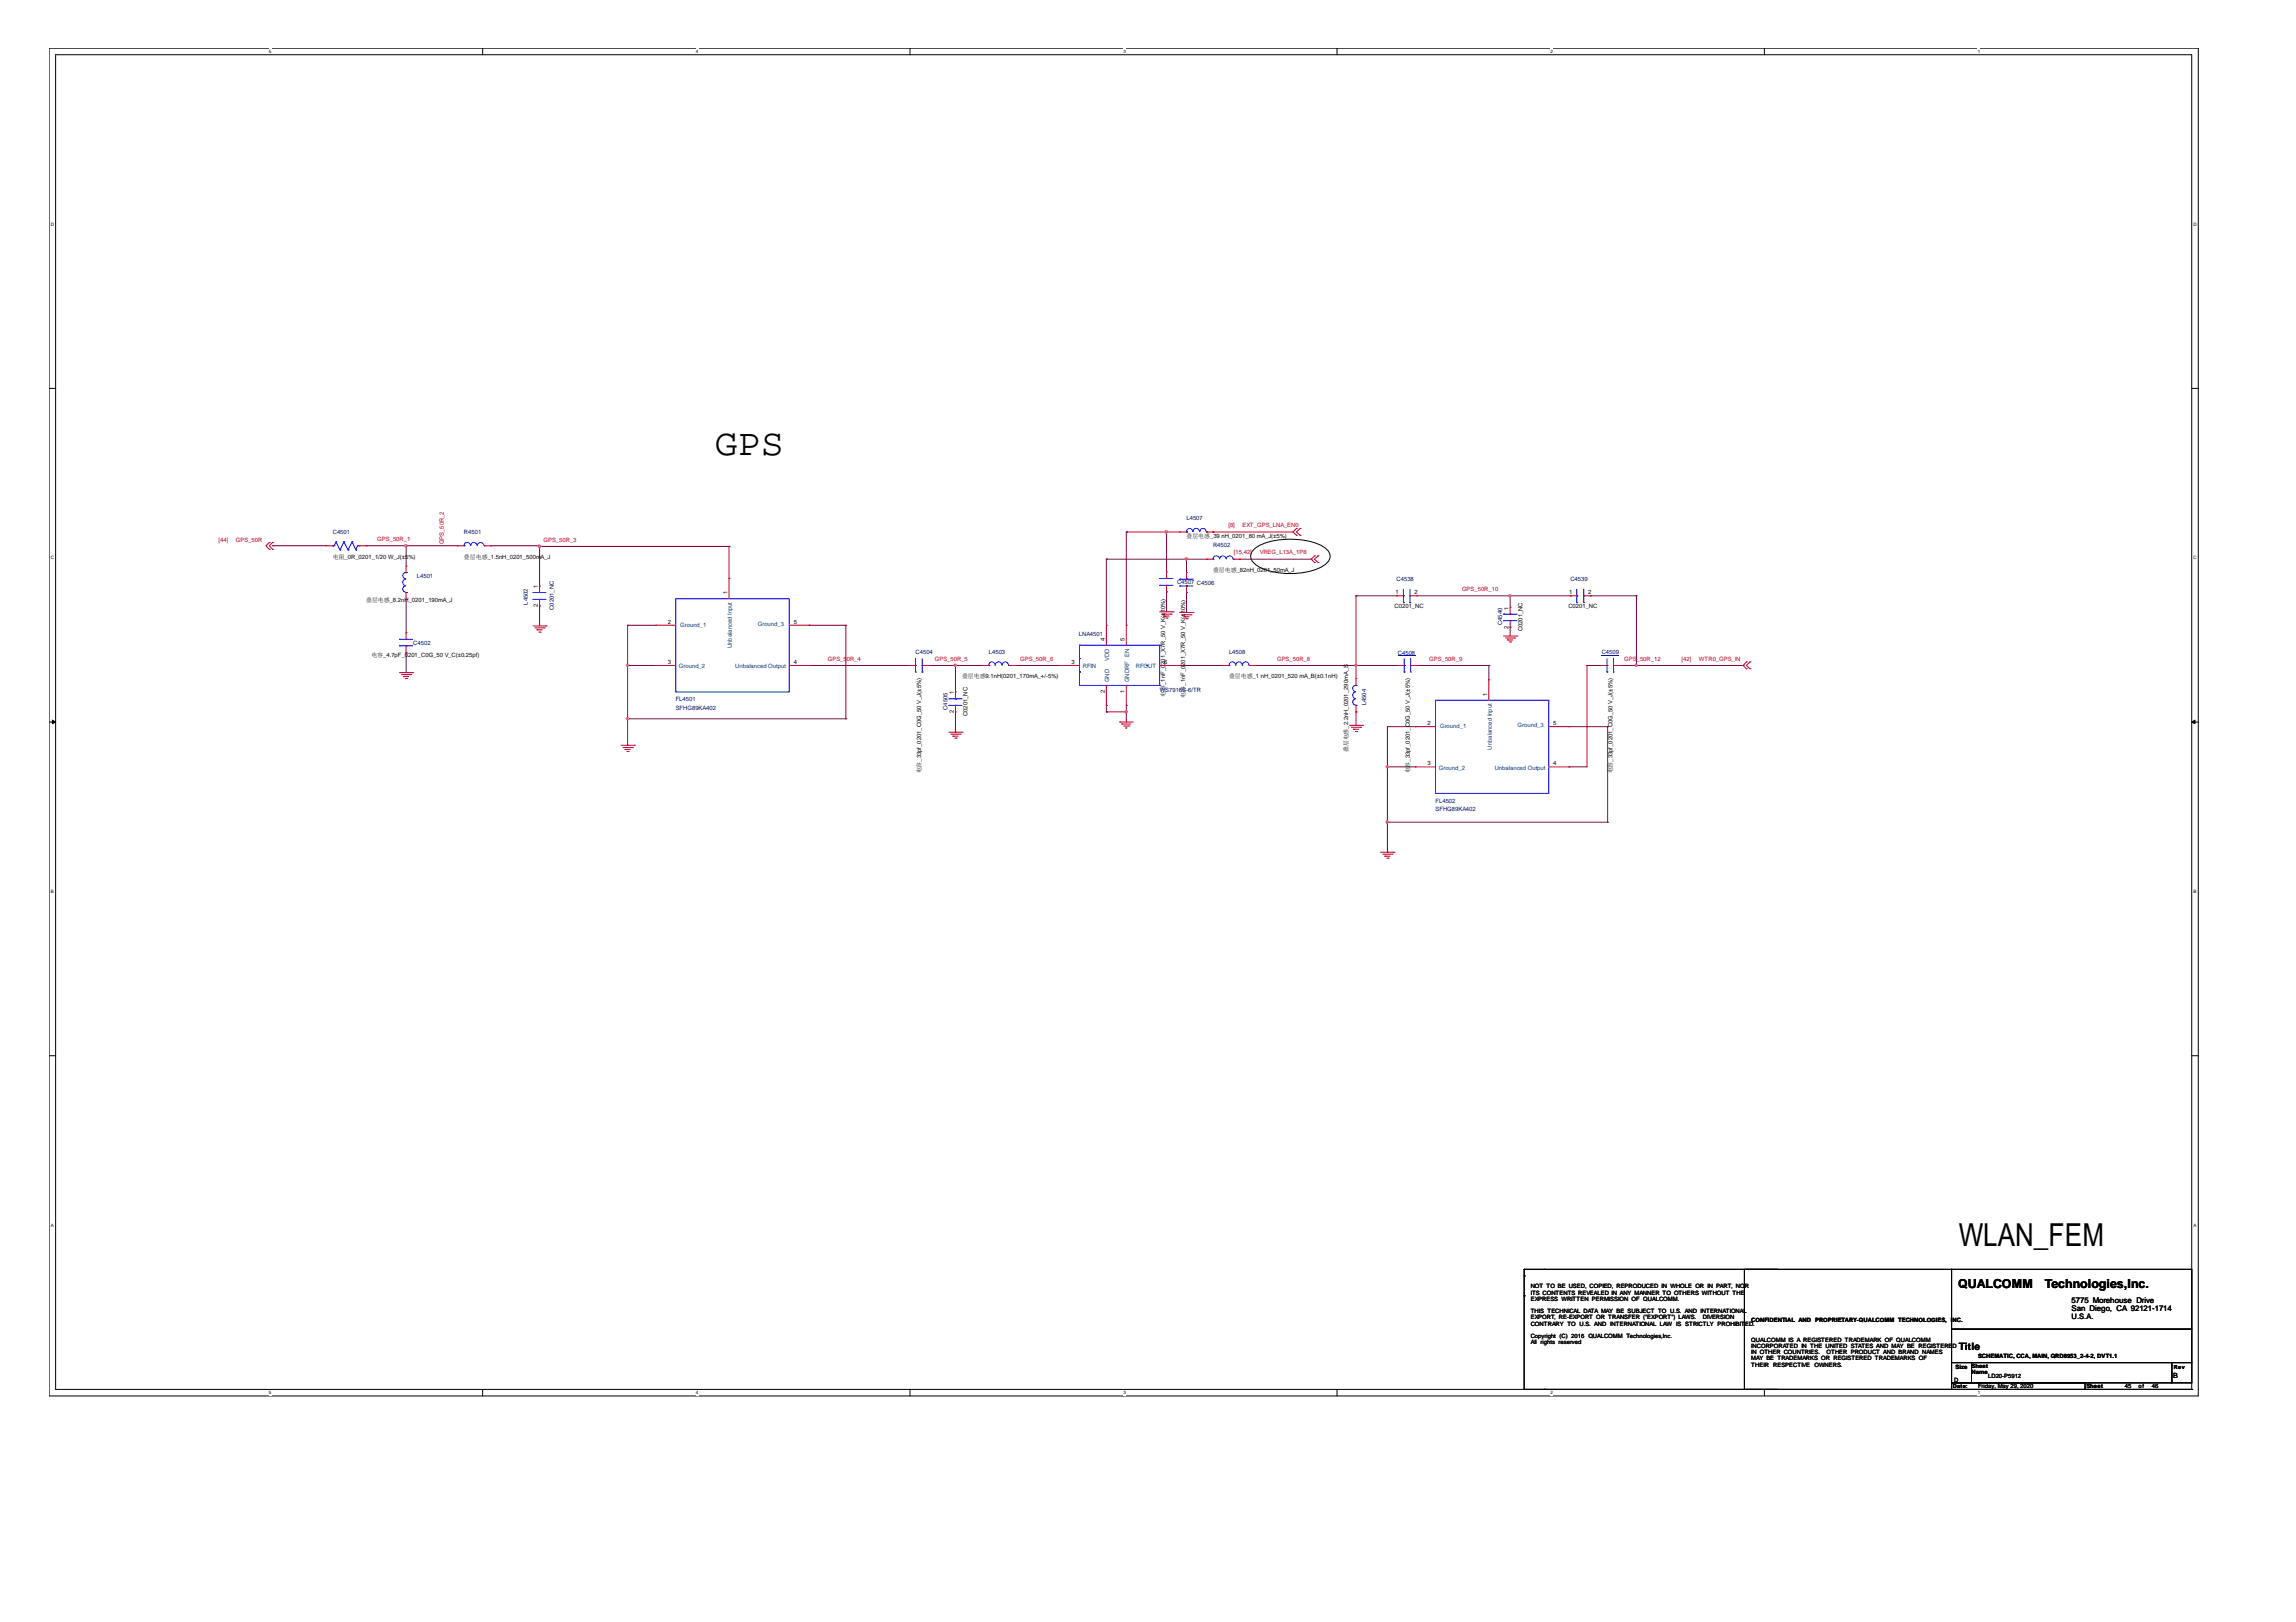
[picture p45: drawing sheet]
<svg xmlns="http://www.w3.org/2000/svg" width="297mm" height="210mm" viewBox="0 0 297 210" stroke-linecap="round" stroke-linejoin="round" font-family="sans-serif">
<defs><g id="words">
<text font-size="4.8" x="92.5" y="58.9">GPS</text>
<text font-size="4.1" x="253.4" y="161.3">WLAN_FEM</text>
<g font-size="1.6">
<text x="253.3" y="166.6">QUALCOMM</text>
<text x="264.5" y="166.6">Technologies,Inc.</text>
</g>
<text font-size="1.3" x="253.4" y="174.6">Title</text>
<g font-size="1">
<text x="268" y="168.6">5775 Morehouse Drive</text>
<text x="268" y="169.6">San Diego, CA 92121-1714</text>
<text x="268" y="170.7">U.S.A.</text>
</g>
<text font-size=".9" x="281.1" y="178.3">B</text>
<g font-size=".8" fill="#f00">
<text x="28.3" y="70.2">[44]</text>
<text x="30.5" y="70.2">GPS_50R</text>
<text x="48.8" y="70">GPS_50R_1</text>
<text x="57.4" y="70.5" transform="rotate(-90 57.4 70.5)">GPS_50R_2</text>
<text x="70.3" y="70.1">GPS_50R_3</text>
<text x="158.9" y="68.3">[8]</text>
<text x="159.6" y="71.7">[15,42]</text>
<text x="160.7" y="68.3">EXT_GPS_LNA_EN0</text>
<text x="163" y="71.7">VREG_L13A_1P8</text>
<text x="189.1" y="76.5">GPS_50R_10</text>
<text x="107.1" y="85.5">GPS_50R_4</text>
<text x="120.9" y="85.5">GPS_50R_5</text>
<text x="132" y="85.5">GPS_50R_6</text>
<text x="165.2" y="85.5">GPS_50R_8</text>
<text x="184.9" y="85.5">GPS_50R_9</text>
<text x="210.1" y="85.5">GPS_50R_12</text>
<text x="217.6" y="85.5">[42]</text>
<text x="219.8" y="85.5">WTR0_GPS_IN</text>
</g>
<g font-size=".8" fill="#000080">
<text x="43.1" y="69.1">C4501</text>
<text x="60" y="69.1">R4501</text>
<text x="153.5" y="67.3">L4507</text>
<text x="156.9" y="70.8">R4502</text>
<text x="53.9" y="74.8">L4501</text>
<text x="152.3" y="75.6">C4507 C4506</text>
<text x="180.7" y="75.2">C4538</text>
<text x="203.2" y="75.2">C4539</text>
<text x="53.5" y="83.5">C4502</text>
<text x="68.3" y="78.2" transform="rotate(-90 68.3 78.2)">L4502</text>
<text x="71.7" y="78.9" transform="rotate(-90 71.7 78.9)">C0201_NC</text>
<text x="139.6" y="82.4">LNA4501</text>
<text x="194.4" y="80.9" transform="rotate(-90 194.4 80.9)">C4540</text>
<text x="118.4" y="84.6">C4504</text>
<text x="127.9" y="84.6">L4503</text>
<text x="150" y="89.6">WS7916S-6/TR</text>
<text x="159" y="84.6">L4508</text>
<text x="180.8" y="84.8">C4508</text>
<text x="207.2" y="84.7">C4509</text>
<text x="87.4" y="90.8">FL4501</text>
<text x="87.4" y="91.8">SFHG89KA402</text>
<text x="122.6" y="91.9" transform="rotate(-90 122.6 91.9)">C4505</text>
<text x="176.7" y="91.3" transform="rotate(-90 176.7 91.3)">L4504</text>
<text x="185.7" y="103.9">FL4502</text>
<text x="185.7" y="105">SFHG89KA402</text>
</g>
<g font-size=".8">
<text x="153.5" y="69.6">叠层电感_39 nH_0201_80 mA_J(±5%)</text>
<text x="43.1" y="72.3">电阻_0R_0201_1/20 W_J(±5%)</text>
<text x="47.4" y="77.9">叠层电感_8.2nH_0201_190mA_J</text>
<text x="60" y="72.3">叠层电感_1.5nH_0201_500mA_J</text>
<text x="69.6" y="76.1" transform="rotate(-90 69.6 76.1)">1</text>
<text x="94.1" y="76.9" transform="rotate(-90 94.1 76.9)">1</text>
<text x="156.9" y="74.1">叠层电感_82nH_0201_50mA_J</text>
<text x="180.6" y="76.9">1</text>
<text x="183" y="76.9">2</text>
<text x="203" y="76.9">1</text>
<text x="205.5" y="76.9">2</text>
<text x="69.6" y="78.6" transform="rotate(-90 69.6 78.6)">2</text>
<text x="86.4" y="80.7">2</text>
<text x="102.7" y="80.7">5</text>
<text x="142.9" y="82.9" transform="rotate(-90 142.9 82.9)">4</text>
<text x="145.5" y="82.9" transform="rotate(-90 145.5 82.9)">5</text>
<text x="180.4" y="78.7">C0201_NC</text>
<text x="195.2" y="81.3" transform="rotate(-90 195.2 81.3)">2</text>
<text x="195.2" y="78.9" transform="rotate(-90 195.2 78.9)">1</text>
<text x="197" y="81.7" transform="rotate(-90 197 81.7)">C0201_NC</text>
<text x="202.9" y="78.7">C0201_NC</text>
<text x="48" y="85">电容_4.7pF_0201_C0G_50 V_C(±0.25pf)</text>
<text x="86.4" y="85.9">3</text>
<text x="102.7" y="85.9">4</text>
<text x="123.4" y="89.8" transform="rotate(-90 123.4 89.8)">1</text>
<text x="124.5" y="87.7">叠层电感9.1nH(0201_170mA_+/-5%)</text>
<text x="138.6" y="85.9">3</text>
<text x="142.9" y="89.7" transform="rotate(-90 142.9 89.7)">2</text>
<text x="145.5" y="89.7" transform="rotate(-90 145.5 89.7)">1</text>
<text x="150.6" y="85.9">6</text>
<text x="159" y="87.8">叠层电感_1 nH_0201_520 mA_B(±0.1nH)</text>
<text x="123.4" y="92.3" transform="rotate(-90 123.4 92.3)">2</text>
<text x="125.2" y="92.7" transform="rotate(-90 125.2 92.7)">C0201_NC</text>
<text x="150.7" y="90.1" transform="rotate(-90 150.7 90.1)">电容_1nF_0201_X7R_50 V_K(±10%)</text>
<text x="153.3" y="90.3" transform="rotate(-90 153.3 90.3)">电容_1nF_0201_X7R_50 V_K(±10%)</text>
<text x="184.7" y="93.8">2</text>
<text x="192.4" y="90" transform="rotate(-90 192.4 90)">1</text>
<text x="201" y="93.8">5</text>
<text x="119.2" y="100.1" transform="rotate(-90 119.2 100.1)">电容_33pf_0201_C0G_50 V_J(±5%)</text>
<text x="174.4" y="97.3" transform="rotate(-90 174.4 97.3)">叠层电感_2.2nH_0201_290mA_S</text>
<text x="182.4" y="100.1" transform="rotate(-90 182.4 100.1)">电容_33pf_0201_C0G_50 V_J(±5%)</text>
<text x="184.7" y="99">3</text>
<text x="201" y="99">4</text>
<text x="208.6" y="100.1" transform="rotate(-90 208.6 100.1)">电容_33pf_0201_C0G_50 V_J(±5%)</text>
<text x="198" y="166.7">NOT TO BE USED, COPIED, REPRODUCED IIIN WHOLE OR IIIN PART, NOR</text>
<text x="198" y="167.5">ITS CONTENTS REVEALED IIIN ANY MANNER TO OTHERS WITHOUT THE</text>
<text x="198" y="166.7">NOT TO BE USED, COPIED, REPRODUCED</text>
<text x="198" y="167.5">ITS CONTENTS REVEALED N ANY MANNER TO OTHERS WITHOUT THE</text>
<text x="215.1" y="166.7">N WHOLE OR</text>
<text x="221.1" y="166.7">N PART, NOR</text>
<text x="198" y="168.3">EXPRESS WRITTEN PERMISSION OF QUALCOMM.</text>
<text x="198" y="169.9">THIS TECHNICAL DATA MAY BE SUBJECT TO U.S. AND IIINTERNATIONAL</text>
<text x="198" y="170.7">EXPORT, RE-EXPORT OR TRANSFER (((&quot;&quot;&quot;EXPORT&quot;) LAWS.</text>
<text x="198" y="171.5">CONTRARY TO U.S. AND IIINTERNATIONAL LAW IIIS STRICTLY PROHIBIT</text>
<text x="198" y="173.2">Copyright (C) 2016 QUALCOMM Technologies,Inc.</text>
<text x="198" y="174">All rights reserved</text>
<text x="198" y="169.9">THIS TECHNICAL DATA MAY BE SUBJECT TO U.S. AND</text>
<text x="198" y="170.7">EXPORT, RE-EXPORT OR TRANSFER</text>
<text x="198" y="171.5">CONTRARY TO U.S. AND</text>
<text x="208.5" y="171.5">NTERNATIONAL LAW</text>
<text x="213.1" y="170.7">EXPORT&quot;) LAWS.</text>
<text x="217" y="171.5">S STRICTLY PROHIBIT</text>
<text x="220.2" y="169.9">NTERNATIONAL</text>
<text x="220.3" y="170.7">DIVERSION</text>
<text x="225.8" y="171.5">ED.</text>
<text x="226.6" y="171">CONFIDENTIAL AND PROPRIETARY-QUALCOMM TECHNOLOGIES, INC.</text>
<text x="226.6" y="173.6">QUALCOMM IIIS A REGISTERED TRADEMARK OF QUALCOMM</text>
<text x="226.6" y="173.6">QUALCOMM</text>
<text x="231.6" y="173.6">S A REGISTERED TRADEMARK OF QUALCOMM</text>
<text x="226.6" y="174.4">INCORPORATED IIIN THE UNITED STATES AND MAY BE REGISTERED</text>
<text x="226.6" y="175.2">IN OTHER COUNTRIES.</text>
<text x="226.6" y="176">MAY BE TRADEMARKS OR REGISTERED TRADEMARKS OF</text>
<text x="226.6" y="176.8">THEIR</text>
<text x="226.6" y="174.4">INCORPORATED</text>
<text x="229.4" y="176.8">RESPECTIVE</text>
<text x="233.2" y="174.4">N THE UNITED STATES AND MAY BE REGISTERED</text>
<text x="234.7" y="176.8">OWNERS.</text>
<text x="236.3" y="175.2">OTHER PRODUCT AND BRAND NAMES</text>
<text x="252.8" y="178.8">D</text>
<text x="253" y="177.1">Size</text>
<text x="253" y="177.1">Size Sheet</text>
<text x="255.1" y="177.9">Name</text>
<text x="255.1" y="177.1">Sheet</text>
<text x="255.9" y="175.8">SCHEMATIC, CCA, MAIN, QRD8953_2-4-2, DVT1.1</text>
<text x="255.9" y="179.7">Friday, May 29, 2020</text>
<text x="257.2" y="178.4">LD20-P5912</text>
<text x="269.9" y="179.7">Sheet</text>
<text x="274.9" y="179.7">45</text>
<text x="276.6" y="179.7">of</text>
<text x="278.4" y="179.7">46</text>
</g>
<g font-size=".8" fill="#004080">
<text x="88" y="81.1">Ground_1</text>
<text x="94.7" y="83.9" transform="rotate(-90 94.7 83.9)">Unbalanced Input</text>
<text x="98" y="81">Ground_3</text>
<text x="87.8" y="86.5">Ground_2</text>
<text x="95.1" y="86.5">Unbalanced Output</text>
<text x="140.1" y="86.5">RFIN</text>
<text x="143.5" y="88.3" transform="rotate(-90 143.5 88.3)">GND</text>
<text x="143.5" y="85.5" transform="rotate(-90 143.5 85.5)">VDD</text>
<text x="146.1" y="88.3" transform="rotate(-90 146.1 88.3)">GNDRF</text>
<text x="146.1" y="85" transform="rotate(-90 146.1 85)">EN</text>
<text x="146.9" y="86.5">RFOUT</text>
<text x="186.3" y="94.2">Ground_1</text>
<text x="196.3" y="94.1">Ground_3</text>
<text x="186.1" y="99.6">Ground_2</text>
<text x="193" y="97" transform="rotate(-90 193 97)">Unbalanced Input</text>
<text x="193.4" y="99.6">Unbalanced Output</text>
</g>
<g font-size=".7">
<text x="252.6" y="179.6">Date:</text>
<text x="281.2" y="177.1">Rev</text>
</g>
<g font-size=".6">
<text x="34.8" y="6.9">5</text>
<text x="90" y="6.9">4</text>
<text x="145.3" y="6.9">3</text>
<text x="200.6" y="6.9">2</text>
<text x="255.9" y="6.9">1</text>
<text x="6.6" y="29.2">D</text>
<text x="283.8" y="29.2">D</text>
<text x="6.6" y="72.4">C</text>
<text x="283.8" y="72.4">C</text>
<text x="6.6" y="115.6">B</text>
<text x="283.8" y="115.6">B</text>
<text x="6.6" y="158.8">A</text>
<text x="283.8" y="158.8">A</text>
<text x="34.8" y="180.4">5</text>
<text x="90" y="180.4">4</text>
<text x="145.3" y="180.4">3</text>
<text x="200.6" y="180.4">2</text>
<text x="255.9" y="180.4">1</text>
</g>
</g></defs>
<path d="M6.3 6.2h278.1v174.5h-278.1zM7.2 7.1h276.3v172.7h-276.3z" fill="none" stroke="#000" stroke-width=".13"/>
<g fill="#fff">
<path d="M34.8 6.3h.3v.7h-.3z"/>
<path d="M34.8 179.9h.3v.7h-.3z"/>
</g>
<path d="M62.4 6.2v.9M62.4 179.8v.9" fill="none" stroke="#000" stroke-width=".13"/>
<g fill="#fff">
<path d="M90 6.3h.3v.7h-.3z"/>
<path d="M90 179.9h.3v.7h-.3z"/>
</g>
<path d="M117.7 6.2v.9M117.7 179.8v.9" fill="none" stroke="#000" stroke-width=".13"/>
<g fill="#fff">
<path d="M145.3 6.3h.3v.7h-.3z"/>
<path d="M145.3 179.9h.3v.7h-.3z"/>
</g>
<path d="M173 6.2v.9M173 179.8v.9" fill="none" stroke="#000" stroke-width=".13"/>
<g fill="#fff">
<path d="M200.6 6.3h.3v.7h-.3z"/>
<path d="M200.6 179.9h.3v.7h-.3z"/>
</g>
<path d="M228.3 6.2v.9M228.3 179.8v.9" fill="none" stroke="#000" stroke-width=".13"/>
<g fill="#fff">
<path d="M255.9 6.3h.3v.7h-.3z"/>
<path d="M255.9 179.9h.3v.7h-.3z"/>
<path d="M6.6 28.7h.3v.7h-.3z"/>
<path d="M283.8 28.7h.3v.7h-.3z"/>
<path d="M6.6 71.9h.3v.6h-.3z"/>
<path d="M283.8 71.9h.3v.6h-.3z"/>
</g>
<path d="M6.3 50.3h.9M283.5 50.3h.9" fill="none" stroke="#000" stroke-width=".13"/>
<g fill="#fff">
<path d="M6.6 115h.3v.7h-.3z"/>
<path d="M283.8 115h.3v.7h-.3z"/>
</g>
<path d="M6.3 93.4h.9M283.5 93.4h.9" fill="none" stroke="#000" stroke-width=".13"/>
<g fill="#000" stroke="#000" stroke-width=".13">
<path d="M6.8 93.2l.4 .2-.4 .3z" fill-rule="evenodd"/>
<path d="M283.5 93.4l.5-.2v.5z" fill-rule="evenodd"/>
</g>
<g fill="#fff">
<path d="M6.6 158.2h.3v.7h-.3z"/>
<path d="M283.8 158.2h.3v.7h-.3z"/>
</g>
<g fill="none" stroke="#000" stroke-width=".13">
<path d="M162.2 71.1a7.1 7.1 0 0 1 4.7-1.3 7.3 7.3 0 0 1 4.8 1.3 1.12 1.12 0 0 1 0 1.7 7.2 7.2 0 0 1-4.8 1.4 7.1 7.1 0 0 1-4.7-1.4 1.13 1.13 0 0 1 0-1.7zM6.3 136.6h.9M283.5 136.6h.9M197.2 179.8h.1M197.2 167.7h.1M197.2 164.3h.1M197.2 165.1h.1M197.2 179.8h32.8M197.2 164.3h32.8M197.2 164.3v15.5M199.8 164.3h.1M199.8 179.8h.1"/>
<path d="M225.7 164.3h26.8v15.5h-26.8zM252.5 164.3h31v7.7h-31zM252.5 172h31v4.3h-31zM252.5 176.3h2.6v2.7h-2.6zM252.5 179h17.2v.8h-17.2zM255.1 176.3h25.9v2.7h-25.9zM269.7 179.8h13.8M281 176.3h2.5v2.7h-2.5zM283.5 179.8h.1"/>
</g>
<g fill="none" stroke="#800040" stroke-width=".13">
<path d="M35.3 70.6h.1M35.3 70.6h6.9M47.4 70.6h.1M47.4 70.6h11.8M52.5 70.6h.1M52.5 77.6h.1M52.5 70.6v2.7M52.5 77.6v4.3M63.5 70.6h.1M63.5 70.6h6.3M69.8 70.6h.1M69.8 78.4h.1"/>
<path d="M69.8 70.7h.1M69.8 70.6v5.2M69.8 78.4v2.6M69.8 70.7h24.5M94.3 70.7h.1M94.3 70.7v4.2M143.1 72.4h.1M143.1 72.4h13M143.1 72.4v8.5M145.7 68.8h.1M145.7 68.8h6.9M145.7 68.8v12.1"/>
<path d="M150.9 68.8h.1M150.9 76.6h.1M150.9 68.8v5.2M150.9 76.6v2.6M153.5 76.7h.1M153.5 72.4h.1M153.5 72.4v1.7M153.5 76.7v2.6M156.9 68.8h.1M156.9 68.8h10.4M160.4 72.4h9.2M169.6 72.4h.1"/>
<path d="M175.4 77.1h.1M175.4 77.1v10.7M175.4 77.1h5.3M183.3 77.1h19.9M195.4 77.1h.1M195.4 77.1v1.5M203.2 77.1h.1M205.7 77.1h.1M205.7 77.1h6M211.7 77.1h.1M211.7 77.1v9M52.5 84.5h.1"/>
<path d="M52.5 84.5v2.6M81.2 93h.1M81.2 86.1h.1M81.2 80.9h.1M81.2 96.4h.1M81.2 86.1h3.6M81.2 80.9v15.5M81.2 80.9h3.6M81.2 93h28.2M84.8 86.1h.1M104.7 86.1h.1M104.7 80.9h.1"/>
<path d="M104.7 86.1h12.9M104.7 80.9h4.7M109.4 93h.1M109.4 80.9h.1M109.4 80.9v12.1M120.1 86.1h.1M120.1 86.1h7M123.6 86.1h.1M123.6 94.8h.1M123.6 86.1v3.4M123.6 92.1v2.7M131.4 86.1h.1"/>
<path d="M131.4 86.1h5.7M143.1 91.3h.1M143.1 92.1h.1M143.1 91.3v.8M143.1 92.1h2.6M145.7 91.3h.1M145.7 92.1h.1M145.7 91.3v2.1M152.6 86.1h.1M152.6 86.1h5.6M162.5 86.1h.1M162.5 86.1h18.3"/>
<path d="M175.4 92.1h.1M175.4 86.1h.1M175.4 92.1v1.8M179.5 99.2h.1M179.5 99.2h3.6M180.8 86.1h.1M183.1 94h.1M183.1 94h-3.6v16.3M183.4 86.1h9.2M192.6 86.1h.1M192.6 86.1v1.9M195.4 81.2h.1"/>
<path d="M195.4 81.2v1.1M203 99.2h.1M203 94h.1M203 94h5M205.3 86.1h.1M205.3 86.1h1.8M205.3 86.1v13.1h-2.3M208 94h.1M208 94v12.4M209.6 86.1h.1M209.6 86.1h15.9M225.5 86.1h.1"/>
<path d="M179.5 110.3h.1M179.5 106.4h28.5M208 106.4h.1"/>
</g>
<g fill="#f0f" stroke="#f0f" stroke-width=".13">
<path d="M175.3 86h.2v.2h-.2z" fill-rule="evenodd"/>
<path d="M145.6 92h.2v.2h-.2z" fill-rule="evenodd"/>
<path d="M153.4 72.2h.2v.2h-.2z" fill-rule="evenodd"/>
<path d="M123.5 86h.2v.2h-.2z" fill-rule="evenodd"/>
<path d="M52.4 70.5h.2v.2h-.2z" fill-rule="evenodd"/>
<path d="M69.7 70.6h.2v.2h-.2z" fill-rule="evenodd"/>
<path d="M211.6 86h.2v.2h-.2z" fill-rule="evenodd"/>
<path d="M179.4 99.1h.2v.2h-.2z" fill-rule="evenodd"/>
<path d="M150.7 68.7h.3v.2h-.3z" fill-rule="evenodd"/>
<path d="M195.2 77h.2v.2h-.2z" fill-rule="evenodd"/>
<path d="M81.1 86h.2v.2h-.2z" fill-rule="evenodd"/>
<path d="M81.1 92.9h.2v.2h-.2z" fill-rule="evenodd"/>
<path d="M179.4 106.3h.2v.2h-.2z" fill-rule="evenodd"/>
<path d="M175.3 86h.2v.2h-.2z" fill-rule="evenodd"/>
<path d="M145.6 92h.2v.2h-.2z" fill-rule="evenodd"/>
<path d="M153.4 72.2h.2v.2h-.2z" fill-rule="evenodd"/>
<path d="M123.5 86h.2v.2h-.2z" fill-rule="evenodd"/>
<path d="M52.4 70.5h.2v.2h-.2z" fill-rule="evenodd"/>
<path d="M69.7 70.6h.2v.2h-.2z" fill-rule="evenodd"/>
<path d="M211.6 86h.2v.2h-.2z" fill-rule="evenodd"/>
<path d="M179.4 99.1h.2v.2h-.2z" fill-rule="evenodd"/>
<path d="M150.7 68.7h.3v.2h-.3z" fill-rule="evenodd"/>
<path d="M195.2 77h.2v.2h-.2z" fill-rule="evenodd"/>
<path d="M81.1 86h.2v.2h-.2z" fill-rule="evenodd"/>
<path d="M81.1 92.9h.2v.2h-.2z" fill-rule="evenodd"/>
<path d="M179.4 106.3h.2v.2h-.2z" fill-rule="evenodd"/>
</g>
<g fill="none" stroke="#f00" stroke-width=".13">
<path d="M34.8 71.1h.1M34.8 70.2h.1M34.8 70.2l-.4 .4 .4 .5M35.3 71.1h.1M35.3 70.2h.1M35.3 70.2l-.5 .4 .5 .5M42.2 70.6h.1M42.2 70.6h.9M46.5 70.6h.9M47.4 70.6h.1M52.5 77.6h.1M52.5 73.3h.1"/>
<path d="M52.5 73.3v.8M52.5 76.7v.9M59.2 70.6h.1M59.2 70.6h.8M62.7 70.6h.8M63.5 70.6h.1M69.8 75.8h.1M69.8 78.4h.1M69.8 75.8v.9M69.8 77.6v.8M94.3 74.9h.1M94.3 74.9v2.6"/>
<path d="M150 79.2h1.8M150.3 79.5h1.2M150.5 79.7h.1M150.5 79.7h.8M150.8 80h.2M150.9 74h.1M150.9 76.6h.1M150.9 74v.9M150.9 75.7v.9M151 80h.1M151.5 79.5h.1M151.8 79.2h.1"/>
<path d="M152.6 68.8h.1M152.6 79.3h1.7M152.6 68.8h.9M152.9 79.6h1.2M153.2 79.8h.1M153.2 79.8h.6M153.5 74.1h.1M153.5 76.7h.1M153.5 74.1v.8M153.5 75.8v.9M154.1 79.6h.1M154.3 79.3h.1"/>
<path d="M156.1 72.4h.1M156.1 68.8h.8M156.1 72.4h.8M156.9 68.8h.1M159.6 72.4h.8M160.4 72.4h.1M167.7 68.4h.1M167.7 69.3h.1M167.7 68.4l-.4 .4 .4 .5M168.2 69.3h.1M168.2 68.4h.1M168.2 68.4l-.5 .4 .5 .5"/>
<path d="M170.1 71.9h.1M170.1 72.8h.1M170.1 71.9l-.5 .5 .5 .4M170.5 72.8h.1M170.5 71.9h.1M170.5 71.9l-.4 .5 .4 .4M180.7 77.1h.1M180.7 77.1h.9M182.4 77.1h.9M183.3 77.1h.1M195.4 78.6h.1M195.4 78.6v.9"/>
<path d="M203.2 77.1h.1M203.2 77.1h.8M204.9 77.1h.8M205.7 77.1h.1M51.7 87.1h1.7M51.9 87.3h1.2M52.2 87.6h.1M52.2 87.6h.7M52.5 87.8h.1M52.5 81.9h.1M52.5 84.5h.1M52.5 81.9v.8"/>
<path d="M52.5 83.6v.9M52.6 87.8h.1M53.1 87.3h.1M53.4 87.1h.1M69 81h1.7M69.2 81.3h1.2M69.5 81.5h.1M69.5 81.5h.6M69.7 81.8h.2M69.9 81.8h.1M70.4 81.3h.1M70.7 81h.1"/>
<path d="M80.3 96.4h1.8M80.6 96.7h1.2M80.9 97h.1M80.9 97h.6M81.1 97.3h.2M81.3 97.3h.1M81.8 96.7h.1M82.1 96.4h.1M84.8 80.9h.1M84.8 86.1h.1M84.8 86.1h2.6M84.8 80.9h2.6"/>
<path d="M102.1 86.1h2.6M102.1 80.9h2.6M104.7 80.9h.1M104.7 86.1h.1M117.6 86.1h.1M117.6 86.1h.8M119.3 86.1h.8M120.1 86.1h.1M122.8 94.8h1.7M123 95h1.2M123.3 95.3h.1M123.3 95.3h.7"/>
<path d="M123.5 95.5h.2M123.6 89.5h.1M123.6 92.1h.1M123.6 89.5v.9M123.6 91.3v.8M123.7 95.5h.1M124.2 95h.1M124.5 94.8h.1M127.1 86.1h.1M127.1 86.1h.8M130.5 86.1h.9M131.4 86.1h.1"/>
<path d="M137.1 86.1h.1M137.1 86.1h2.6M143.1 91.3h.1M143.1 80.9h.1M143.1 80.9v2.6M143.1 88.7v2.6M144.9 93.4h.1M144.9 93.4h1.7M145.1 93.7h.1M145.1 93.7h1.2M145.4 94h.6M145.6 94.2h.1"/>
<path d="M145.6 94.2h.2M145.7 91.3h.1M145.7 80.9h.1M145.7 80.9v2.6M145.7 88.7v2.6M146 94h.1M150 86.1h2.6M152.6 86.1h.1M153.4 80.1h.2M153.6 80.1h.1M158.2 86.1h.1M158.2 86.1h.8"/>
<path d="M161.6 86.1h.9M162.5 86.1h.1M174.6 93.9h1.7M174.8 94.1h1.2M175.1 94.4h.1M175.1 94.4h.7M175.3 94.7h.2M175.4 92.1h.1M175.4 87.8h.1M175.4 87.8v.9M175.4 91.3v.8M175.5 94.7h.1"/>
<path d="M176 94.1h.1M176.3 93.9h.1M180.8 86.1h.1M180.8 86.1h.9M182.5 86.1h.9M183.1 94h.1M183.1 99.2h.1M183.1 94h2.6M183.1 99.2h2.6M183.4 86.1h.1M192.6 88h.1M192.6 88v2.6"/>
<path d="M194.5 82.3h1.8M194.8 82.6h1.2M195 82.8h.1M195 82.8h.7M195.3 83.1h.2M195.4 81.2h.1M195.4 80.3v.9M195.5 83.1h.1M196 82.6h.1M196.3 82.3h.1M200.4 94h2.6M200.4 99.2h2.6"/>
<path d="M203 94h.1M203 99.2h.1M207.1 86.1h.1M207.1 86.1h.8M208.7 86.1h.9M209.6 86.1h.1M225.9 85.7h.1M225.9 86.5h.1M225.9 85.7l-.4 .4 .4 .4M226.4 86.5h.1M226.4 85.7h.1M226.4 85.7l-.5 .4 .5 .4"/>
<path d="M178.6 110.3h1.7M178.9 110.5h1.2M179.2 110.8h.1M179.2 110.8h.6M179.4 111.1h.2M179.6 111.1h.1M180.1 110.5h.1M180.3 110.3h.1"/>
</g>
<g fill="none" stroke="#00f" stroke-width=".13">
<path d="M43.1 70.6h.1M43.2 70.6h.1M43.5 70.1h.1M43.5 70.1l.5 1.1M43.5 70.1l-.3 .5M44 71.2h.1M44.5 70.1h.1M44.5 70.1l.5 1.1M44.5 70.1l-.5 1.1M45 71.2h.1M45.6 70.1h.1M45.6 70.1l.5 1.1"/>
<path d="M45.6 70.1l-.6 1.1M46.1 71.2h.1M46.2 70.6h.1M46.2 70.6h.3M46.2 70.6l-.1 .6M46.5 70.6h.1M52.5 75.8a.4 .4 0 0 0-.4 .4 .4 .4 0 0 0 .4 .4M52.5 74.9a.43 .43 0 0 0-.4 .5 .43 .43 0 0 0 .4 .4M52.5 74.1a.4 .4 0 0 0-.4 .4 .4 .4 0 0 0 .4 .4M52.5 74.1h.1M52.5 76.7h.1M60 70.6h.1"/>
<path d="M60 70.6a.43 .43 0 0 1 .5-.4 .43 .43 0 0 1 .4 .4M60.9 70.6a.4 .4 0 0 1 .4-.4 .4 .4 0 0 1 .4 .4M61.8 70.6a.43 .43 0 0 1 .4-.4 .43 .43 0 0 1 .4 .4M62.7 70.6h.1M69 76.7h.1M69 77.6h.1M69 76.7h1.7M69 77.6h1.7M69.8 76.7h.1M69.8 77.6h.1M87.4 77.5h14.7v12h-14.7zM150 74.9h.1"/>
<path d="M150 75.7h.1M150 74.9h1.8M150 75.7h1.8M150.9 74.9h.1M150.9 75.7h.1M152.6 74.9h.1M152.6 75.8h.1M152.6 74.9h1.7M152.6 75.8h1.7M153.5 74.9h.1M153.5 75.8h.1M153.5 68.8h.1"/>
<path d="M153.5 68.8l.1-.2a.4 .4 0 0 1 .4-.2 .4 .4 0 0 1 .3 .4M154.3 68.8a.42 .42 0 0 1 .5-.4 .42 .42 0 0 1 .4 .4M155.2 68.8l.1-.2a.4 .4 0 0 1 .5-.2 .4 .4 0 0 1 .2 .4M156.1 68.8h.1M156.9 72.4h.1M156.9 72.3a.43 .43 0 0 1 .5-.4 .43 .43 0 0 1 .4 .4M157.8 72.3a.4 .4 0 0 1 .4-.4 .4 .4 0 0 1 .4 .4M158.7 72.3a.43 .43 0 0 1 .4-.4 .43 .43 0 0 1 .4 .4M159.6 72.4h.1M181.6 77.1h.1M181.6 78h.1M181.6 76.3v1.7"/>
<path d="M182.4 78h.1M182.4 77.1h.1M182.4 76.3v1.7M194.5 79.5h.1M194.5 79.5h1.8M195.4 79.5h.1M204 77.1h.1M204 78h.1M204 76.3v1.7M204.9 78h.1M204.9 77.1h.1M204.9 76.3v1.7"/>
<path d="M51.7 82.7h.1M51.7 83.6h.1M51.7 82.7h1.7M51.7 83.6h1.7M52.5 82.7h.1M52.5 83.6h.1M118.4 86.1h.1M118.4 87h.1M118.4 85.2v1.8M119.3 87h.1M119.3 86.1h.1M119.3 85.2v1.8"/>
<path d="M122.8 90.4h.1M122.8 91.3h.1M122.8 90.4h1.7M122.8 91.3h1.7M123.6 90.4h.1M123.6 91.3h.1M127.9 86.1h.1M127.9 86.1l.1-.2a.4 .4 0 0 1 .4-.2 .4 .4 0 0 1 .3 .4M128.8 86.1a.42 .42 0 0 1 .4-.4 .42 .42 0 0 1 .4 .4M129.7 86.1v-.2a.4 .4 0 0 1 .5-.2 .4 .4 0 0 1 .3 .4M130.5 86.1h.1M139.7 87h.1"/>
<path d="M139.7 85.2h.1M139.7 88.7h.1M139.7 83.5h.1M139.7 83.5h10.3M139.7 88.7h10.3M139.7 83.5v5.2M142.3 88.7h.1M143.1 88.7h.1M144 88.7h.1M144.9 88.7h.1M145.7 88.7h.1M146.6 88.7h.1"/>
<path d="M148.3 86.1h.1M150 83.5h.1M150 88.7h.1M150 83.5v5.2M159 86.1h.1M159 86.1a.42 .42 0 0 1 .4-.4 .42 .42 0 0 1 .5 .4M159.9 86.1v-.2a.4 .4 0 0 1 .5-.2 .4 .4 0 0 1 .3 .4M160.7 86.1a.42 .42 0 0 1 .5-.4 .42 .42 0 0 1 .4 .4M161.6 86.1h.1M175.4 90.4a.4 .4 0 0 0-.4 .4 .4 .4 0 0 0 .4 .4M175.4 89.5a.43 .43 0 0 0-.4 .5 .43 .43 0 0 0 .4 .4M175.4 88.7a.4 .4 0 0 0-.4 .4 .4 .4 0 0 0 .4 .4"/>
<path d="M175.4 88.7h.1M175.4 91.3h.1M181.7 86.1h.1M181.7 87h.1M181.7 85.2v1.8M182.5 87h.1M182.5 86.1h.1M182.5 85.2v1.8M185.7 90.6h14.7v12.1h-14.7zM194.5 80.3h.1M194.5 80.3h1.8M195.4 80.3h.1"/>
<path d="M207.9 86.1h.1M207.9 87h.1M207.9 85.2v1.8M208.7 87h.1M208.7 86.1h.1M208.7 85.2v1.8"/>
</g>
<path d="M180.8 84.9h2.3M207.2 84.8h2.3" fill="none" stroke="#000080" stroke-width=".13"/>
<use href="#words"/>
</svg>
